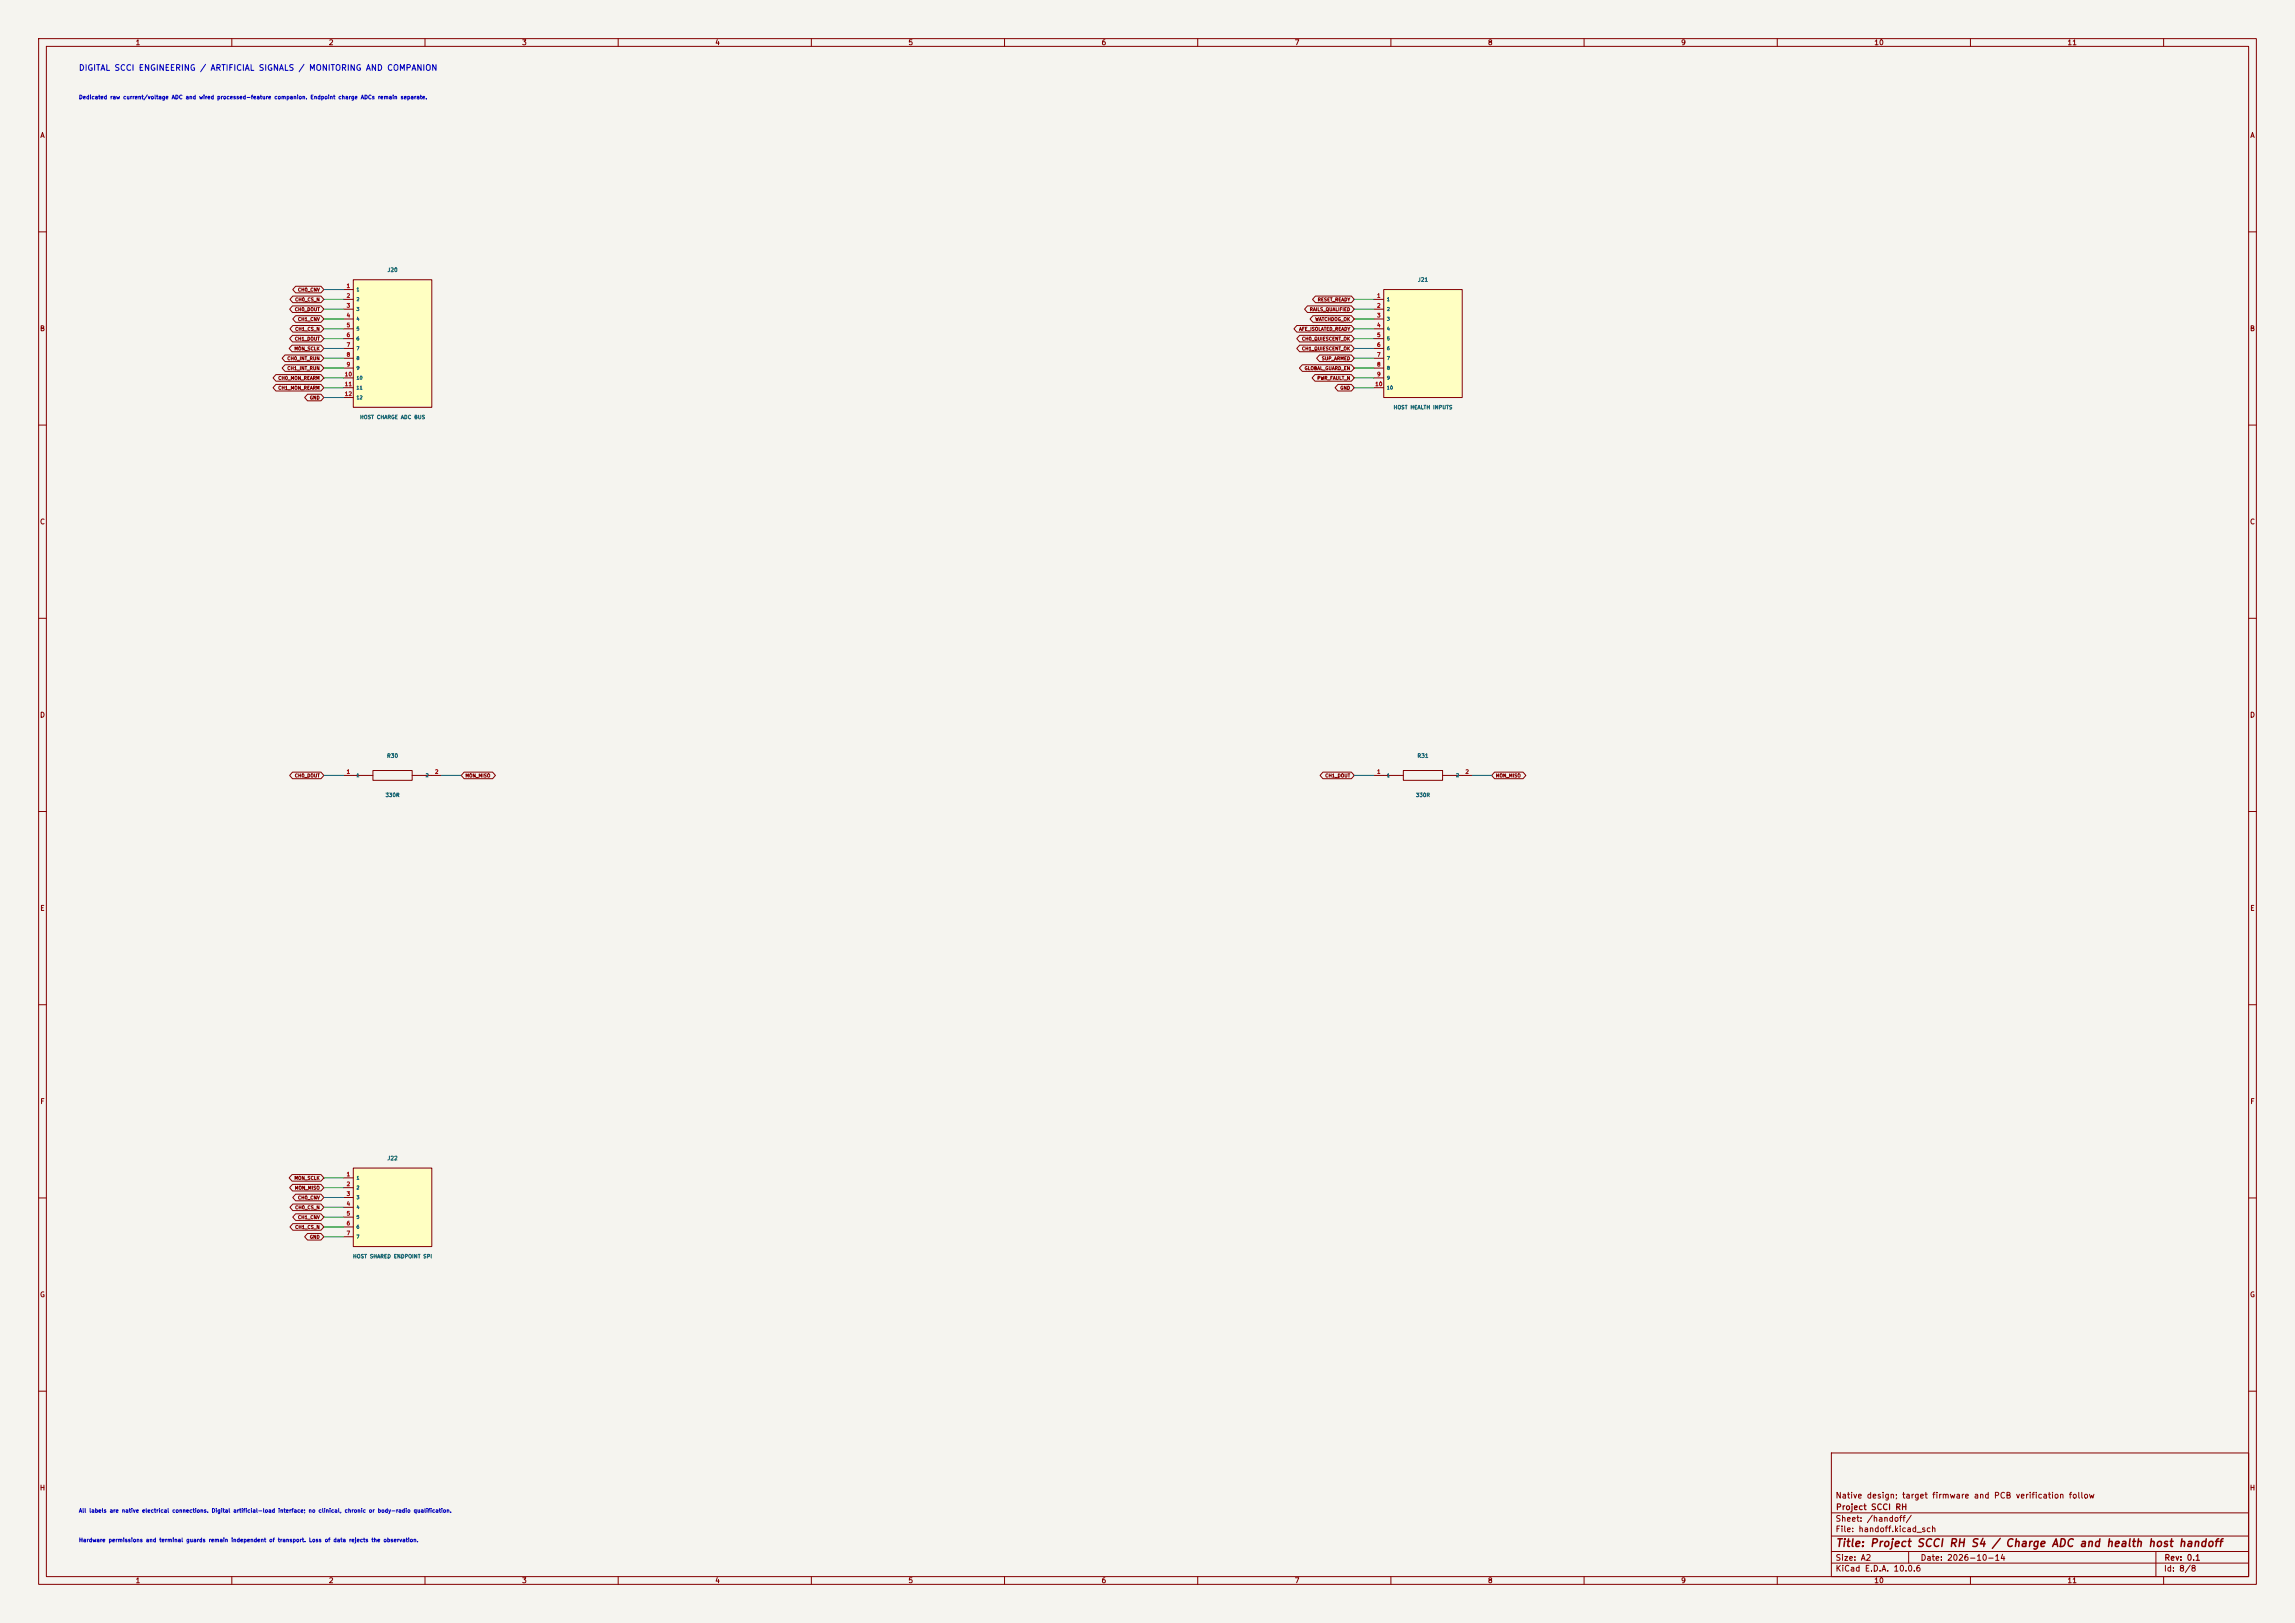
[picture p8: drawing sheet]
<svg xmlns="http://www.w3.org/2000/svg" width="594mm" height="420mm" viewBox="0 0 594 420" stroke-linecap="round" stroke-linejoin="round" font-family="sans-serif">
<defs><g id="words">
<text font-size="2" fill="#840000" x="475" y="400.8">Title: Project SCCI RH S4 / Charge ADC and health host handoff</text>
<text font-size="1.5" fill="#0000c2" x="20.3" y="18.7">DIGITAL SCCI ENGINEERING / ARTIFICIAL SIGNALS / MONITORING AND COMPANION</text>
<g font-size="1.5" fill="#840000">
<text x="475" y="388.1">Native design; target firmware and PCB verification follow</text>
<text x="475" y="394.1">Sheet: /handoff/</text>
<text x="475.1" y="391.1">Project SCCI RH</text>
<text x="475" y="396.8">File: handoff.kicad_sch</text>
<text x="475" y="407">KiCad E.D.A. 10.0.6</text>
<text x="475" y="404.2">Size: A2</text>
<text x="497" y="404.2">Date: 2026-10-14</text>
<text x="560" y="407">Id: 8/8</text>
<text x="560.1" y="404.2">Rev: 0.1</text>
</g>
<g font-size="1.3" fill="#840000">
<text x="35" y="12">1</text>
<text x="85" y="12">2</text>
<text x="135" y="12">3</text>
<text x="185" y="12">4</text>
<text x="235" y="12">5</text>
<text x="285" y="12">6</text>
<text x="335" y="12">7</text>
<text x="385" y="12">8</text>
<text x="435" y="12">9</text>
<text x="485" y="12">10</text>
<text x="535" y="12">11</text>
<text x="10.3" y="36">A</text>
<text x="582.3" y="36">A</text>
<text x="10.2" y="86">B</text>
<text x="582.2" y="86">B</text>
<text x="10.2" y="136">C</text>
<text x="582.2" y="136">C</text>
<text x="10.2" y="186">D</text>
<text x="582.2" y="186">D</text>
<text x="10.3" y="236">E</text>
<text x="582.3" y="236">E</text>
<text x="10.3" y="286">F</text>
<text x="582.3" y="286">F</text>
<text x="10.2" y="336">G</text>
<text x="582.2" y="336">G</text>
<text x="10.2" y="386">H</text>
<text x="582.2" y="386">H</text>
<text x="35" y="410">1</text>
<text x="85" y="410">2</text>
<text x="135" y="410">3</text>
<text x="185" y="410">4</text>
<text x="235" y="410">5</text>
<text x="285" y="410">6</text>
<text x="335" y="410">7</text>
<text x="385" y="410">8</text>
<text x="435" y="410">9</text>
<text x="485" y="410">10</text>
<text x="535" y="410">11</text>
</g>
<g font-size="1" fill="#0000c2">
<text x="20.3" y="25.9">Dedicated raw current/voltage ADC and wired processed-feature companion. Endpoint charge ADCs remain separate.</text>
<text x="20.3" y="391.7">All labels are native electrical connections. Digital artificial-load interface; no clinical, chronic or body-radio qualification.</text>
<text x="20.3" y="399.3">Hardware permissions and terminal guards remain independent of transport. Loss of data rejects the observation.</text>
</g>
<g font-size="1" fill="#006464">
<text x="100.2" y="70.6">J20</text>
<text x="366.9" y="73.1">J21</text>
<text x="360.6" y="106.1">HOST HEALTH INPUTS</text>
<text x="93.1" y="108.7">HOST CHARGE ADC BUS</text>
<text x="100" y="196.3">R30</text>
<text x="366.7" y="196.3">R31</text>
<text x="99.7" y="206.5">330R</text>
<text x="366.4" y="206.5">330R</text>
<text x="100.2" y="300.5">J22</text>
<text x="91.3" y="325.8">HOST SHARED ENDPOINT SPI</text>
</g>
<g font-size="1" fill="#a90000">
<text x="89.6" y="74.7">1</text>
<text x="89.6" y="77.3">2</text>
<text x="356.3" y="77.3">1</text>
<text x="89.6" y="79.8">3</text>
<text x="89.6" y="82.4">4</text>
<text x="356.3" y="79.8">2</text>
<text x="356.3" y="82.4">3</text>
<text x="89.6" y="84.9">5</text>
<text x="89.6" y="87.4">6</text>
<text x="89.6" y="90">7</text>
<text x="356.3" y="84.9">4</text>
<text x="356.3" y="87.4">5</text>
<text x="356.3" y="90">6</text>
<text x="89.6" y="92.5">8</text>
<text x="89.6" y="95.1">9</text>
<text x="356.3" y="92.5">7</text>
<text x="356.3" y="95.1">8</text>
<text x="89.1" y="97.6">10</text>
<text x="89.1" y="100.1">11</text>
<text x="355.8" y="100.1">10</text>
<text x="356.3" y="97.6">9</text>
<text x="89.1" y="102.7">12</text>
<text x="89.6" y="200.5">1</text>
<text x="112.5" y="200.5">2</text>
<text x="356.3" y="200.5">1</text>
<text x="379.2" y="200.5">2</text>
<text x="89.6" y="304.6">1</text>
<text x="89.6" y="307.2">2</text>
<text x="89.6" y="309.7">3</text>
<text x="89.6" y="312.2">4</text>
<text x="89.6" y="314.8">5</text>
<text x="89.6" y="317.3">6</text>
<text x="89.6" y="319.9">7</text>
</g>
<g font-size=".9" fill="#840000">
<text x="77" y="75.6">CH0_CNV</text>
<text x="76.2" y="80.7">CH0_DOUT</text>
<text x="76.3" y="78.2">CH0_CS_N</text>
<text x="77" y="83.3">CH1_CNV</text>
<text x="338.9" y="80.7">RAILS_QUALIFIED</text>
<text x="340.3" y="83.3">WATCHDOG_OK</text>
<text x="341" y="78.2">RESET_READY</text>
<text x="76.2" y="88.3">CH1_DOUT</text>
<text x="76.3" y="85.8">CH1_CS_N</text>
<text x="336.1" y="85.8">AFE_ISOLATED_READY</text>
<text x="336.9" y="88.3">CH0_QUIESCENT_OK</text>
<text x="74.3" y="93.4">CH0_INT_RUN</text>
<text x="74.3" y="96">CH1_INT_RUN</text>
<text x="76.1" y="90.9">MON_SCLK</text>
<text x="336.9" y="90.9">CH1_QUIESCENT_OK</text>
<text x="337.6" y="96">GLOBAL_GUARD_EN</text>
<text x="342" y="93.4">SUP_ARMED</text>
<text x="71.9" y="98.5">CH0_MON_REARM</text>
<text x="71.9" y="101">CH1_MON_REARM</text>
<text x="340.8" y="98.5">PWR_FAULT_N</text>
<text x="346.8" y="101">GND</text>
<text x="80.1" y="103.6">GND</text>
<text x="76.2" y="201.4">CH0_DOUT</text>
<text x="120.4" y="201.4">MON_MISO</text>
<text x="342.9" y="201.4">CH1_DOUT</text>
<text x="387.1" y="201.4">MON_MISO</text>
<text x="76.1" y="305.5">MON_SCLK</text>
<text x="76.2" y="308">MON_MISO</text>
<text x="77" y="310.6">CH0_CNV</text>
<text x="76.3" y="313.1">CH0_CS_N</text>
<text x="77" y="315.7">CH1_CNV</text>
<text x="76.3" y="318.2">CH1_CS_N</text>
<text x="80.1" y="320.7">GND</text>
</g>
<g font-size=".9" fill="#006464">
<text x="92.2" y="75.6">1</text>
<text x="92.2" y="78.1">2</text>
<text x="92.2" y="80.7">3</text>
<text x="92.2" y="83.2">4</text>
<text x="358.9" y="78.1">1</text>
<text x="358.9" y="80.7">2</text>
<text x="358.9" y="83.2">3</text>
<text x="92.2" y="85.7">5</text>
<text x="92.2" y="88.3">6</text>
<text x="358.9" y="85.7">4</text>
<text x="358.9" y="88.3">5</text>
<text x="92.2" y="90.8">7</text>
<text x="92.2" y="93.4">8</text>
<text x="92.2" y="95.9">9</text>
<text x="358.9" y="90.8">6</text>
<text x="358.9" y="93.4">7</text>
<text x="358.9" y="95.9">8</text>
<text x="92.2" y="98.4">10</text>
<text x="92.2" y="101">11</text>
<text x="358.9" y="98.4">9</text>
<text x="358.9" y="101">10</text>
<text x="92.2" y="103.5">12</text>
<text x="92.2" y="201.3">1</text>
<text x="110.1" y="201.3">2</text>
<text x="358.9" y="201.3">1</text>
<text x="376.8" y="201.3">2</text>
<text x="92.2" y="305.4">1</text>
<text x="92.2" y="308">2</text>
<text x="92.2" y="310.5">3</text>
<text x="92.2" y="313.1">4</text>
<text x="92.2" y="315.6">5</text>
<text x="92.2" y="318.1">6</text>
<text x="92.2" y="320.7">7</text>
</g>
</g></defs>
<path d="M0 0h594v420h-594z" fill="#f5f4ef" stroke="#f5f4ef" stroke-width=".26"/>
<g fill="none" stroke="#840000" stroke-width=".26">
<path d="M10 10h574v400h-574zM12 12h570v396h-570zM60 10v2M110 10v2M160 10v2M210 10v2M260 10v2M310 10v2M360 10v2M410 10v2M460 10v2M510 10v2"/>
<path d="M560 10v2M10 60h2M582 60h2M10 110h2M582 110h2M10 160h2M582 160h2M10 210h2M582 210h2M10 260h2M582 260h2M10 310h2"/>
<path d="M582 310h2M10 360h2M474 376h108v32h-108zM582 360h2M474 397.5h108M474 391.5h108M60 408v2M110 408v2M160 408v2M210 408v2M260 408v2M310 408v2"/>
<path d="M360 408v2M410 408v2M460 408v2M474 404.5h108M474 401.5h108M494 401.5v3M510 408v2M558 401.5v6.5M560 408v2"/>
</g>
<path d="M358.1 74.9h20.4v28h-20.4z" fill="#ffffc2"/>
<g fill="none" stroke="#840000" stroke-width=".26">
<path d="M355.6 77.5h2.5M358.1 74.9h20.4v28h-20.4zM355.6 80h2.5M355.6 82.6h2.5M355.6 85.1h2.5M355.6 87.6h2.5M355.6 90.2h2.5M355.6 92.7h2.5M355.6 95.3h2.5M355.6 97.8h2.5M355.6 100.3h2.5M96.5 199.4h10.2v2.5h-10.2z"/>
<path d="M88.9 200.7h7.6M106.7 200.7h7.6"/>
</g>
<path d="M91.4 72.4h20.4v33h-20.4z" fill="#ffffc2"/>
<g fill="none" stroke="#840000" stroke-width=".26">
<path d="M88.9 74.9h2.5M88.9 77.5h2.5M91.4 72.4h20.4v33h-20.4zM88.9 80h2.5M88.9 82.6h2.5M88.9 85.1h2.5M88.9 87.6h2.5M88.9 90.2h2.5M88.9 92.7h2.5M88.9 95.3h2.5M88.9 97.8h2.5M88.9 100.3h2.5"/>
<path d="M88.9 102.9h2.5"/>
</g>
<path d="M91.4 302.3h20.4v20.3h-20.4z" fill="#ffffc2"/>
<g fill="none" stroke="#840000" stroke-width=".26">
<path d="M75.7 79.2h7.4l.7 .8-.7 .9h-7.4l-.7-.9zM75.8 76.6h7.3l.7 .9-.7 .8h-7.3l-.8-.8zM76.5 74.1h6.6l.7 .8-.7 .9h-6.6l-.7-.9zM338.4 79.2h11.4l.7 .8-.7 .9h-11.4l-.7-.9zM340.5 76.6h9.3l.7 .9-.7 .8h-9.3l-.8-.8zM71.4 96.9h11.7l.7 .9-.7 .8h-11.7l-.7-.8zM71.4 99.5h11.7l.7 .8-.7 .9h-11.7l-.7-.9zM73.8 91.9h9.3l.7 .8-.7 .9h-9.3l-.8-.9zM73.8 94.4h9.3l.7 .9-.7 .8h-9.3l-.8-.8zM75.6 89.3h7.5l.7 .9-.7 .8h-7.5l-.8-.8zM75.7 86.8h7.4l.7 .8-.7 .9h-7.4l-.7-.9zM75.8 84.2h7.3l.7 .9-.7 .8h-7.3l-.8-.8z"/>
<path d="M76.5 81.7h6.6l.7 .9-.7 .8h-6.6l-.7-.8zM335.6 84.2h14.2l.7 .9-.7 .8h-14.2l-.7-.8zM336.4 86.8h13.4l.7 .8-.7 .9h-13.4l-.8-.9zM336.4 89.3h13.4l.7 .9-.7 .8h-13.4l-.8-.8zM337.1 94.4h12.7l.7 .9-.7 .8h-12.7l-.8-.8zM339.8 81.7h10l.7 .9-.7 .8h-10l-.7-.8zM340.3 96.9h9.5l.7 .9-.7 .8h-9.5l-.7-.8zM341.5 91.9h8.3l.7 .8-.7 .9h-8.3l-.7-.9zM346.3 99.5h3.5l.7 .8-.7 .9h-3.5l-.8-.9zM79.6 102h3.5l.7 .9-.7 .8h-3.5l-.8-.8zM75.7 199.8h7.4l.7 .9-.7 .8h-7.4l-.7-.8zM120.1 199.8h7.4l.7 .9-.7 .8h-7.4l-.7-.8z"/>
<path d="M342.4 199.8h7.4l.7 .9-.7 .8h-7.4l-.7-.8zM363.2 199.4h10.2v2.5h-10.2zM386.8 199.8h7.4l.7 .9-.7 .8h-7.4l-.7-.8zM355.6 200.7h7.6M373.4 200.7h7.6M75.6 303.9h7.5l.7 .9-.7 .9h-7.5l-.8-.9zM75.7 306.5h7.4l.7 .8-.7 .9h-7.4l-.7-.9zM75.8 311.6h7.3l.7 .8-.7 .9h-7.3l-.8-.9zM75.8 316.6h7.3l.7 .9-.7 .9h-7.3l-.8-.9zM76.5 309h6.6l.7 .9-.7 .8h-6.6l-.7-.8zM76.5 314.1h6.6l.7 .9-.7 .8h-6.6l-.7-.8zM79.6 319.2h3.5l.7 .8-.7 .9h-3.5l-.8-.9z"/>
<path d="M88.9 304.8h2.5M88.9 307.3h2.5M88.9 309.9h2.5M88.9 312.4h2.5M88.9 315h2.5M88.9 317.5h2.5M91.4 302.3h20.4v20.3h-20.4zM88.9 320h2.5"/>
</g>
<g fill="none" stroke="#009600" stroke-width=".26">
<path d="M83.8 77.5h5.1M83.8 74.9h5.1M350.5 77.5h5.1M83.8 80h5.1M83.8 82.6h5.1M83.8 85.1h5.1M83.8 87.6h5.1M83.8 90.2h5.1M83.8 92.7h5.1M83.8 95.3h5.1M83.8 97.8h5.1M350.5 80h5.1"/>
<path d="M350.5 82.6h5.1M350.5 85.1h5.1M350.5 87.6h5.1M350.5 90.2h5.1M350.5 92.7h5.1M350.5 95.3h5.1M350.5 97.8h5.1M83.8 100.3h5.1M83.8 102.9h5.1M350.5 100.3h5.1M83.8 200.7h5.1M114.3 200.7h5.1"/>
<path d="M350.5 200.7h5.1M381 200.7h5.1M83.8 304.8h5.1M83.8 307.3h5.1M83.8 309.9h5.1M83.8 312.4h5.1M83.8 315h5.1M83.8 317.5h5.1M83.8 320h5.1"/>
</g>
<use href="#words"/>
</svg>
